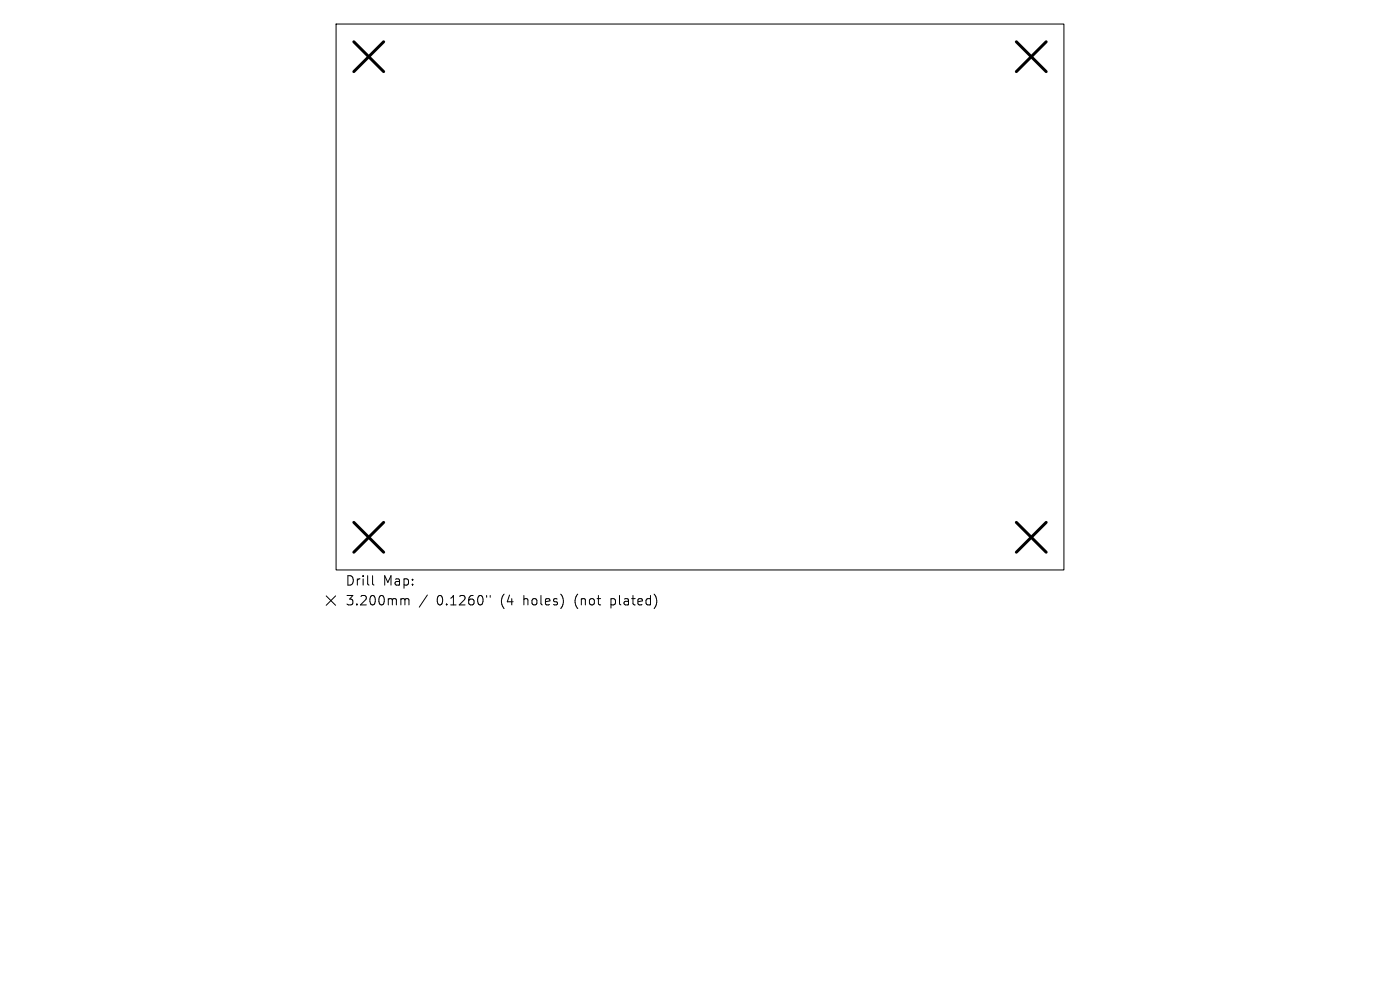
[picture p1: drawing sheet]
<svg xmlns="http://www.w3.org/2000/svg" width="297mm" height="210mm" viewBox="0 0 297 210" stroke-linecap="round" stroke-linejoin="round" font-family="sans-serif">
<defs><g id="words">
<g font-size="2.8">
<text x="73.2" y="124.5">Drill</text>
<text x="81.2" y="124.5">Map:</text>
<text x="73.2" y="128.7">3.200mm</text>
<text x="92.6" y="128.7">0.1260&quot;</text>
<text x="106.4" y="128.7">(4</text>
<text x="111.3" y="128.7">holes)</text>
<text x="122.4" y="128.7">(not</text>
<text x="130.2" y="128.7">plated)</text>
</g>
</g></defs>
<path d="M71.3 5.1h154.4v115.8h-154.4zM69.2 126.4l2 2M71.2 126.4l-2 2M79 122.1v1.7l.3 .3M85.3 127h.3l.3 .3M85.9 127.3l.3-.3 .5 .1 .1 1.2M85.9 127.3v1M90.7 126.2l-1.8 2.6M103.2 126.3v.4M104 126.3v.4" fill="none" stroke="#000" stroke-width=".21"/>
<path d="M75.1 8.9l6.3 6.3M81.4 8.9l-6.3 6.3M215.6 8.9l6.3 6.3M221.9 8.9l-6.3 6.3M75.1 110.8l6.3 6.3M81.4 110.8l-6.3 6.3M215.6 110.8l6.3 6.3M221.9 110.8l-6.3 6.3" fill="none" stroke="#000" stroke-width=".63"/>
<use href="#words"/>
</svg>
